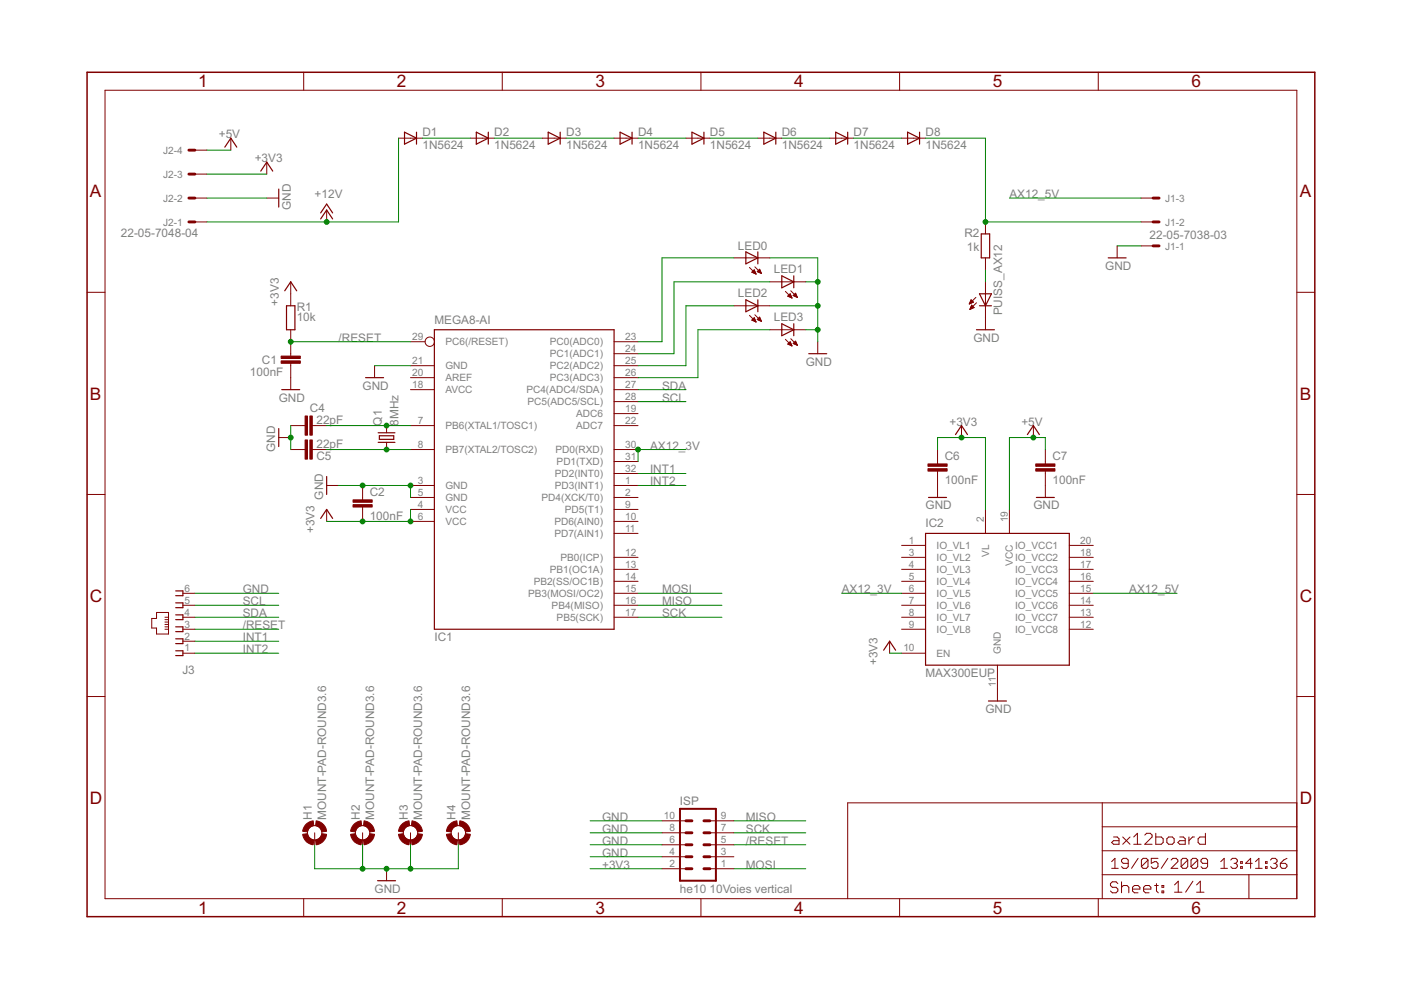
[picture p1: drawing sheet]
<svg xmlns="http://www.w3.org/2000/svg" width="297mm" height="210mm" viewBox="0 0 297 210" stroke-linecap="round" stroke-linejoin="round" font-family="sans-serif">
<defs><g id="words">
<g font-size="4.1" fill="#800000">
<text x="42" y="18.5">1</text>
<text x="84.1" y="18.5">2</text>
<text x="126.3" y="18.5">3</text>
<text x="168.4" y="18.5">4</text>
<text x="210.5" y="18.5">5</text>
<text x="252.6" y="18.5">6</text>
<text x="19.1" y="41.9">A</text>
<text x="275.6" y="41.9">A</text>
<text x="19.1" y="84.7">B</text>
<text x="275.6" y="84.7">B</text>
<text x="19.1" y="127.6">C</text>
<text x="275.6" y="127.6">C</text>
<text x="19.1" y="170.4">D</text>
<text x="275.6" y="170.4">D</text>
<text x="42" y="193.8">1</text>
<text x="84.1" y="193.8">2</text>
<text x="126.3" y="193.8">3</text>
<text x="168.4" y="193.8">4</text>
<text x="210.5" y="193.8">5</text>
<text x="252.6" y="193.8">6</text>
</g>
<g font-size="2.8" fill="#808080">
<text x="46.4" y="29.3">+5V</text>
<text x="89.6" y="28.8">D1</text>
<text x="104.8" y="28.8">D2</text>
<text x="120" y="28.8">D3</text>
<text x="135.3" y="28.8">D4</text>
<text x="150.5" y="28.8">D5</text>
<text x="165.8" y="28.8">D6</text>
<text x="181" y="28.8">D7</text>
<text x="196.2" y="28.8">D8</text>
<text x="54" y="34.4">+3V3</text>
<text x="89.6" y="31.6">1N5624</text>
<text x="104.8" y="31.6">1N5624</text>
<text x="120" y="31.6">1N5624</text>
<text x="135.3" y="31.6">1N5624</text>
<text x="150.5" y="31.6">1N5624</text>
<text x="165.8" y="31.6">1N5624</text>
<text x="181" y="31.6">1N5624</text>
<text x="196.2" y="31.6">1N5624</text>
<text x="66.7" y="42">+12V</text>
<text x="214" y="42">AX12_5V</text>
<text x="61.6" y="44.5" transform="rotate(-90 61.6 44.5)">GND</text>
<text x="25.6" y="50.2">22-05-7048-04</text>
<text x="156.4" y="52.9">LED0</text>
<text x="204.5" y="50.3">R2</text>
<text x="205" y="53.2">1k</text>
<text x="243.7" y="50.7">22-05-7038-03</text>
<text x="164.1" y="58">LED1</text>
<text x="234.3" y="57.2">GND</text>
<text x="59.1" y="64.8" transform="rotate(-90 59.1 64.8)">+3V3</text>
<text x="62.9" y="65.9">R1</text>
<text x="156.4" y="63.1">LED2</text>
<text x="62.9" y="68.1">10k</text>
<text x="92.1" y="68.6">MEGA8-AI</text>
<text x="164.1" y="68.1">LED3</text>
<text x="212.5" y="66.9" transform="rotate(-90 212.5 66.9)">PUISS_AX12</text>
<text x="55.5" y="77.2">C1</text>
<text x="71.8" y="72.5">/RESET</text>
<text x="170.8" y="77.5">GND</text>
<text x="206.4" y="72.5">GND</text>
<text x="53" y="79.7">100nF</text>
<text x="76.9" y="82.6">GND</text>
<text x="140.4" y="82.6">SDA</text>
<text x="59.1" y="85.2">GND</text>
<text x="65.7" y="87.3">C4</text>
<text x="67.1" y="89.9">22pF</text>
<text x="140.4" y="85.2">SCL</text>
<text x="58.3" y="95.8" transform="rotate(-90 58.3 95.8)">GND</text>
<text x="67.1" y="94.9">22pF</text>
<text x="80.9" y="90.2" transform="rotate(-90 80.9 90.2)">Q1</text>
<text x="84.5" y="90.2" transform="rotate(-90 84.5 90.2)">8MHz</text>
<text x="137.8" y="95.3">AX12_3V</text>
<text x="201.3" y="90.2">+3</text>
<text x="204.2" y="90.2">V3</text>
<text x="216.5" y="90.2">+5</text>
<text x="219.4" y="90.2">V</text>
<text x="67.1" y="97.5">C5</text>
<text x="137.8" y="100.4">INT1</text>
<text x="200.3" y="97.5">C6</text>
<text x="223.1" y="97.5">C7</text>
<text x="68.5" y="105.9" transform="rotate(-90 68.5 105.9)">GND</text>
<text x="78.4" y="105.1">C2</text>
<text x="137.8" y="102.9">INT2</text>
<text x="200.3" y="102.6">100nF</text>
<text x="223.1" y="102.6">100nF</text>
<text x="66.7" y="113.1" transform="rotate(-90 66.7 113.1)">+3V3</text>
<text x="78.4" y="110.2">100nF</text>
<text x="196.2" y="108">GND</text>
<text x="196.2" y="111.8">IC2</text>
<text x="219.1" y="108">GND</text>
<text x="51.5" y="125.8">GND</text>
<text x="140.4" y="125.8">MOSI</text>
<text x="178.5" y="125.8">AX12_3V</text>
<text x="239.4" y="125.8">AX12_5V</text>
<text x="51.5" y="130.9">SDA</text>
<text x="51.5" y="128.3">SCL</text>
<text x="140.4" y="130.9">SCK</text>
<text x="140.4" y="128.3">MISO</text>
<text x="51.5" y="133.4">/RESET</text>
<text x="51.5" y="135.9">INT1</text>
<text x="92.1" y="135.9">IC1</text>
<text x="38.7" y="142.8">J3</text>
<text x="51.5" y="138.5">INT2</text>
<text x="186.1" y="141" transform="rotate(-90 186.1 141)">+3V3</text>
<text x="196.2" y="143.6">MAX300EUP</text>
<text x="208.9" y="151.2">GND</text>
<text x="66.1" y="173.8" transform="rotate(-90 66.1 173.8)">H1</text>
<text x="69.2" y="173.8" transform="rotate(-90 69.2 173.8)">MOUNT-PAD-ROUND3.6</text>
<text x="76.3" y="173.8" transform="rotate(-90 76.3 173.8)">H2</text>
<text x="79.3" y="173.8" transform="rotate(-90 79.3 173.8)">MOUNT-PAD-ROUND3.6</text>
<text x="86.4" y="173.8" transform="rotate(-90 86.4 173.8)">H3</text>
<text x="89.5" y="173.8" transform="rotate(-90 89.5 173.8)">MOUNT-PAD-ROUND3.6</text>
<text x="96.6" y="173.8" transform="rotate(-90 96.6 173.8)">H4</text>
<text x="99.6" y="173.8" transform="rotate(-90 99.6 173.8)">MOUNT-PAD-ROUND3.6</text>
<text x="144.2" y="170.7">ISP</text>
<text x="127.7" y="179.1">GND</text>
<text x="127.7" y="176.6">GND</text>
<text x="127.7" y="174">GND</text>
<text x="158.1" y="179.1">/RESET</text>
<text x="158.1" y="176.6">SCK</text>
<text x="158.1" y="174">MISO</text>
<text x="127.7" y="184.2">+3V3</text>
<text x="127.7" y="181.7">GND</text>
<text x="158.1" y="184.2">MOSI</text>
<text x="79.4" y="189.3">GND</text>
<text x="144.2" y="189.3">he10</text>
<text x="150.5" y="189.3">10Voies vertical</text>
</g>
<g font-size="2.4" fill="#808080">
<text x="34.6" y="32.6">J2-4</text>
<text x="34.6" y="37.7">J2-3</text>
<text x="34.6" y="47.8">J2-1</text>
<text x="34.6" y="42.7">J2-2</text>
<text x="247" y="47.8">J1-2</text>
<text x="247" y="42.7">J1-3</text>
<text x="247" y="52.9">J1-1</text>
<text x="87.4" y="77.2">21</text>
<text x="87.4" y="72.1">29</text>
<text x="94.4" y="73.2">PC6(/RESET)</text>
<text x="116.6" y="75.8">PC1(ADC1)</text>
<text x="116.6" y="73.2">PC0(ADC0)</text>
<text x="132.5" y="77.2">25</text>
<text x="132.5" y="74.6">24</text>
<text x="132.5" y="72.1">23</text>
<text x="87.4" y="79.7">20</text>
<text x="87.4" y="82.3">18</text>
<text x="94.4" y="78.3">GND</text>
<text x="94.4" y="80.8">AREF</text>
<text x="94.4" y="83.4">AVCC</text>
<text x="111.6" y="83.4">PC4(ADC4/SDA)</text>
<text x="116.6" y="80.8">PC3(ADC3)</text>
<text x="116.6" y="78.3">PC2(ADC2)</text>
<text x="132.5" y="82.3">27</text>
<text x="132.5" y="79.7">26</text>
<text x="88.6" y="89.9">7</text>
<text x="111.8" y="85.9">PC5(ADC5/SCL)</text>
<text x="122.2" y="88.5">ADC6</text>
<text x="132.5" y="89.9">22</text>
<text x="132.5" y="87.3">19</text>
<text x="132.5" y="84.8">28</text>
<text x="88.6" y="95">8</text>
<text x="94.4" y="91">PB6(XTAL1/TOSC1)</text>
<text x="122.2" y="91">ADC7</text>
<text x="132.5" y="95">30</text>
<text x="94.4" y="96.1">PB7(XTAL2/TOSC2)</text>
<text x="117.6" y="101.2">PD2(INT0)</text>
<text x="117.8" y="96.1">PD0(RXD)</text>
<text x="118" y="98.6">PD1(TXD)</text>
<text x="132.5" y="100">32</text>
<text x="132.5" y="97.5">31</text>
<text x="88.6" y="102.6">3</text>
<text x="88.6" y="105.1">5</text>
<text x="88.6" y="107.7">4</text>
<text x="94.4" y="103.7">GND</text>
<text x="94.4" y="106.2">GND</text>
<text x="114.8" y="106.2">PD4(XCK/T0)</text>
<text x="117.6" y="103.7">PD3(INT1)</text>
<text x="132.5" y="107.7">9</text>
<text x="132.5" y="105.1">2</text>
<text x="132.5" y="102.6">1</text>
<text x="88.6" y="110.2">6</text>
<text x="94.4" y="108.8">VCC</text>
<text x="94.4" y="111.3">VCC</text>
<text x="117.5" y="113.9">PD7(AIN1)</text>
<text x="117.5" y="111.3">PD6(AIN0)</text>
<text x="119.8" y="108.8">PD5(T1)</text>
<text x="132.5" y="112.7">11</text>
<text x="132.5" y="110.2">10</text>
<text x="208.6" y="110.8" transform="rotate(-90 208.6 110.8)">2</text>
<text x="213.7" y="110.8" transform="rotate(-90 213.7 110.8)">19</text>
<text x="118.8" y="118.9">PB0(ICP)</text>
<text x="132.5" y="117.8">12</text>
<text x="192.7" y="115.3">1</text>
<text x="192.7" y="117.8">3</text>
<text x="198.6" y="116.4">IO_VL1</text>
<text x="198.6" y="118.9">IO_VL2</text>
<text x="209.7" y="118" transform="rotate(-90 209.7 118)">VL</text>
<text x="214.8" y="119.9" transform="rotate(-90 214.8 119.9)">VCC</text>
<text x="215.2" y="116.4">IO_VCC1</text>
<text x="215.2" y="118.9">IO_VCC2</text>
<text x="229" y="115.3">20</text>
<text x="229" y="117.8">18</text>
<text x="39.1" y="125.4">6</text>
<text x="113.2" y="124">PB2(SS/OC1B)</text>
<text x="116.6" y="121.5">PB1(OC1A)</text>
<text x="132.5" y="125.4">15</text>
<text x="132.5" y="122.9">14</text>
<text x="132.5" y="120.4">13</text>
<text x="192.7" y="120.4">4</text>
<text x="192.7" y="122.9">5</text>
<text x="192.7" y="125.4">6</text>
<text x="198.6" y="121.5">IO_VL3</text>
<text x="198.6" y="124">IO_VL4</text>
<text x="215.2" y="121.5">IO_VCC3</text>
<text x="215.2" y="124">IO_VCC4</text>
<text x="229" y="120.4">17</text>
<text x="229" y="122.9">16</text>
<text x="229" y="125.4">15</text>
<text x="39.1" y="130.5">4</text>
<text x="39.1" y="128">5</text>
<text x="112" y="126.5">PB3(MOSI/OC2)</text>
<text x="117" y="129.1">PB4(MISO)</text>
<text x="118" y="131.6">PB5(SCK)</text>
<text x="132.5" y="130.5">17</text>
<text x="132.5" y="128">16</text>
<text x="192.7" y="128">7</text>
<text x="192.7" y="130.5">8</text>
<text x="198.6" y="126.5">IO_VL5</text>
<text x="198.6" y="129.1">IO_VL6</text>
<text x="198.6" y="131.6">IO_VL7</text>
<text x="215.2" y="126.5">IO_VCC5</text>
<text x="215.2" y="129.1">IO_VCC6</text>
<text x="215.2" y="131.6">IO_VCC7</text>
<text x="229" y="128">14</text>
<text x="229" y="130.5">13</text>
<text x="39.1" y="135.6">2</text>
<text x="39.1" y="133">3</text>
<text x="192.7" y="133">9</text>
<text x="198.6" y="134.2">IO_VL8</text>
<text x="215.2" y="134.2">IO_VCC8</text>
<text x="229" y="133">12</text>
<text x="39.1" y="138.1">1</text>
<text x="191.5" y="138.1">10</text>
<text x="198.6" y="139.2">EN</text>
<text x="212.2" y="138.7" transform="rotate(-90 212.2 138.7)">GND</text>
<text x="211.1" y="145.6" transform="rotate(-90 211.1 145.6)">11</text>
<text x="140.7" y="173.7">10</text>
<text x="152.9" y="173.7">9</text>
<text x="141.9" y="178.8">6</text>
<text x="141.9" y="176.2">8</text>
<text x="152.9" y="178.8">5</text>
<text x="152.9" y="176.2">7</text>
<text x="141.9" y="183.8">2</text>
<text x="141.9" y="181.3">4</text>
<text x="152.9" y="183.8">1</text>
<text x="152.9" y="181.3">3</text>
</g>
</g></defs>
<g fill="#800000" stroke="#800000" stroke-width=".21">
<path d="M275 185.5v5z"/>
<path d="M275 180.4v5.1z"/>
<path d="M275 175.3v5.1z"/>
<path d="M275 170.2v5.1z"/>
<path d="M179.7 170.2v20.3z"/>
<path d="M179.7 170.2h54z"/>
<path d="M233.7 170.2h41.3z"/>
<path d="M264.8 185.5v5z"/>
<path d="M264.8 185.5h10.2z"/>
<path d="M233.7 185.5h31.1z"/>
<path d="M233.7 185.5v5z"/>
<path d="M233.7 180.4v5.1z"/>
<path d="M233.7 180.4h41.3z"/>
<path d="M233.7 175.3v5.1z"/>
<path d="M233.7 175.3h41.3z"/>
<path d="M233.7 170.2v5.1z"/>
<path d="M236.1 177.5h.8z"/>
<path d="M236.9 177.5l.4 .3z"/>
<path d="M237.3 177.8v1.2z"/>
<path d="M236.1 179h1.2z"/>
<path d="M235.7 178.6l.4 .4z"/>
<path d="M235.7 178.6l.4-.4z"/>
<path d="M236.1 178.2h1.2z"/>
<path d="M238 177.5l1.6 1.5z"/>
<path d="M238 179l1.6-1.5z"/>
<path d="M240.4 177.5l.8-.8z"/>
<path d="M241.2 176.7v2.3z"/>
<path d="M240.4 179h1.5z"/>
<path d="M242.7 179h1.6z"/>
<path d="M242.7 179l1.6-1.5z"/>
<path d="M244.3 177.1v.4z"/>
<path d="M243.9 176.7l.4 .4z"/>
<path d="M243.1 176.7h.8z"/>
<path d="M243.1 176.7l-.4 .4z"/>
<path d="M245 176.7v2.3z"/>
<path d="M245 179h1.2z"/>
<path d="M246.2 179l.4-.4z"/>
<path d="M246.6 177.8v.8z"/>
<path d="M246.2 177.5l.4 .3z"/>
<path d="M245 177.5h1.2z"/>
<path d="M247.8 179h.8z"/>
<path d="M248.6 179l.3-.4z"/>
<path d="M248.9 177.8v.8z"/>
<path d="M248.6 177.5l.3 .3z"/>
<path d="M247.8 177.5h.8z"/>
<path d="M247.8 177.5l-.4 .3z"/>
<path d="M247.4 177.8v.8z"/>
<path d="M247.4 178.6l.4 .4z"/>
<path d="M250.1 177.5h.8z"/>
<path d="M250.9 177.5l.4 .3z"/>
<path d="M251.3 177.8v1.2z"/>
<path d="M250.1 179h1.2z"/>
<path d="M249.7 178.6l.4 .4z"/>
<path d="M249.7 178.6l.4-.4z"/>
<path d="M250.1 178.2h1.2z"/>
<path d="M252.1 177.5v1.5z"/>
<path d="M252.8 177.5l-.7 .7z"/>
<path d="M252.8 177.5h.4z"/>
<path d="M255.6 176.7v2.3z"/>
<path d="M254.4 179h1.2z"/>
<path d="M254 178.6l.4 .4z"/>
<path d="M254 177.8v.8z"/>
<path d="M254 177.8l.4-.3z"/>
<path d="M254.4 177.5h1.2z"/>
<path d="M235.7 182.7l.7-.7z"/>
<path d="M236.4 182v2.1z"/>
<path d="M235.7 184.1h1.4z"/>
<path d="M237.8 183.7l.3 .4z"/>
<path d="M238.1 184.1h.7z"/>
<path d="M238.8 184.1l.4-.4z"/>
<path d="M239.2 182.4v1.3z"/>
<path d="M238.8 182l.4 .4z"/>
<path d="M238.1 182h.7z"/>
<path d="M238.1 182l-.3 .4z"/>
<path d="M237.8 182.4v.3z"/>
<path d="M237.8 182.7l.3 .3z"/>
<path d="M238.1 183h1.1z"/>
<path d="M241.3 182l-1.4 2.1z"/>
<path d="M242 182.4v1.3z"/>
<path d="M242 182.4l.4-.4z"/>
<path d="M242.4 182h.7z"/>
<path d="M243.1 182l.3 .4z"/>
<path d="M243.4 182.4v1.3z"/>
<path d="M243.4 183.7l-.3 .4z"/>
<path d="M242.4 184.1h.7z"/>
<path d="M242 183.7l.4 .4z"/>
<path d="M242 183.7l1.4-1.3z"/>
<path d="M244.1 182h1.4z"/>
<path d="M244.1 182v1z"/>
<path d="M244.1 183l.7-.3z"/>
<path d="M244.8 182.7h.4z"/>
<path d="M245.2 182.7l.3 .3z"/>
<path d="M245.5 183v.7z"/>
<path d="M245.5 183.7l-.3 .4z"/>
<path d="M244.5 184.1h.7z"/>
<path d="M244.1 183.7l.4 .4z"/>
<path d="M247.6 182l-1.4 2.1z"/>
<path d="M248.3 184.1h1.4z"/>
<path d="M248.3 184.1l1.4-1.4z"/>
<path d="M249.7 182.4v.3z"/>
<path d="M249.4 182l.3 .4z"/>
<path d="M248.7 182h.7z"/>
<path d="M248.7 182l-.4 .4z"/>
<path d="M250.4 182.4v1.3z"/>
<path d="M250.8 182l-.4 .4z"/>
<path d="M250.8 182h.7z"/>
<path d="M251.5 182l.3 .4z"/>
<path d="M251.8 182.4v1.3z"/>
<path d="M251.8 183.7l-.3 .4z"/>
<path d="M250.8 184.1h.7z"/>
<path d="M250.4 183.7l.4 .4z"/>
<path d="M250.4 183.7l1.4-1.3z"/>
<path d="M252.5 182.4v1.3z"/>
<path d="M252.5 182.4l.4-.4z"/>
<path d="M252.9 182h.7z"/>
<path d="M253.6 182l.3 .4z"/>
<path d="M253.9 182.4v1.3z"/>
<path d="M253.9 183.7l-.3 .4z"/>
<path d="M252.9 184.1h.7z"/>
<path d="M252.5 183.7l.4 .4z"/>
<path d="M252.5 183.7l1.4-1.3z"/>
<path d="M254.6 183.7l.4 .4z"/>
<path d="M255 184.1h.7z"/>
<path d="M255.7 184.1l.3-.4z"/>
<path d="M256 182.4v1.3z"/>
<path d="M255.7 182l.3 .4z"/>
<path d="M255 182h.7z"/>
<path d="M255 182l-.4 .4z"/>
<path d="M254.6 182.4v.3z"/>
<path d="M254.6 182.7l.4 .3z"/>
<path d="M255 183h1z"/>
<path d="M258.8 182.7l.7-.7z"/>
<path d="M259.5 182v2.1z"/>
<path d="M258.8 184.1h1.4z"/>
<path d="M261.3 182l-.4 .4z"/>
<path d="M261.3 182h.7z"/>
<path d="M262 182l.3 .4z"/>
<path d="M262.3 182.4v.3z"/>
<path d="M262.3 182.7l-.3 .3z"/>
<path d="M261.6 183h.4z"/>
<path d="M262 183l.3 .4z"/>
<path d="M262.3 183.4v.3z"/>
<path d="M262.3 183.7l-.3 .4z"/>
<path d="M261.3 184.1h.7z"/>
<path d="M260.9 183.7l.4 .4z"/>
<path d="M263 182.7h.4z"/>
<path d="M263.4 182.7v.3z"/>
<path d="M263 183h.4z"/>
<path d="M263 182.7v.3z"/>
<path d="M263 183.7h.4z"/>
<path d="M263.4 183.7v.4z"/>
<path d="M263 184.1h.4z"/>
<path d="M263 183.7v.4z"/>
<path d="M265.2 182v2.1z"/>
<path d="M265.2 182l-1.1 1z"/>
<path d="M264.1 183h1.4z"/>
<path d="M266.2 182.7l.7-.7z"/>
<path d="M266.9 182v2.1z"/>
<path d="M266.2 184.1h1.4z"/>
<path d="M268.3 182.7h.3z"/>
<path d="M268.6 182.7v.3z"/>
<path d="M268.3 183h.3z"/>
<path d="M268.3 182.7v.3z"/>
<path d="M268.3 183.7h.3z"/>
<path d="M268.6 183.7v.4z"/>
<path d="M268.3 184.1h.3z"/>
<path d="M268.3 183.7v.4z"/>
<path d="M269.7 182l-.3 .4z"/>
<path d="M269.7 182h.7z"/>
<path d="M270.4 182l.4 .4z"/>
<path d="M270.8 182.4v.3z"/>
<path d="M270.4 183l.4-.3z"/>
<path d="M270.1 183h.3z"/>
<path d="M270.4 183l.4 .4z"/>
<path d="M270.8 183.4v.3z"/>
<path d="M270.8 183.7l-.4 .4z"/>
<path d="M269.7 184.1h.7z"/>
<path d="M269.4 183.7l.3 .4z"/>
<path d="M272.2 182.4l.7-.4z"/>
<path d="M272.2 182.4l-.7 .6z"/>
<path d="M271.5 183v.7z"/>
<path d="M271.5 183.7l.3 .4z"/>
<path d="M271.8 184.1h.7z"/>
<path d="M272.9 183.7l-.4 .4z"/>
<path d="M272.9 183.4v.3z"/>
<path d="M272.5 183l.4 .4z"/>
<path d="M271.5 183h1z"/>
<path d="M249 187.6l.8-.8z"/>
<path d="M249.8 186.8v2.4z"/>
<path d="M249 189.2h1.6z"/>
<path d="M252.9 186.8l-1.5 2.4z"/>
<path d="M253.7 187.6l.8-.8z"/>
<path d="M254.5 186.8v2.4z"/>
<path d="M253.7 189.2h1.6z"/>
<path d="M236.6 187l.4 .3z"/>
<path d="M235.8 187h.8z"/>
<path d="M235.4 187.3l.4-.3z"/>
<path d="M235.4 187.3v.4z"/>
<path d="M235.4 187.7l.4 .4z"/>
<path d="M235.8 188.1h.8z"/>
<path d="M236.6 188.1l.4 .4z"/>
<path d="M237 188.5v.4z"/>
<path d="M236.6 189.3l.4-.4z"/>
<path d="M235.8 189.3h.8z"/>
<path d="M235.4 188.9l.4 .4z"/>
<path d="M237.8 187v2.3z"/>
<path d="M238.2 187.7l-.4 .4z"/>
<path d="M238.2 187.7h.8z"/>
<path d="M239 187.7l.3 .4z"/>
<path d="M239.3 188.1v1.2z"/>
<path d="M240.5 189.3h.8z"/>
<path d="M240.1 188.9l.4 .4z"/>
<path d="M240.1 188.1v.8z"/>
<path d="M240.1 188.1l.4-.4z"/>
<path d="M240.5 187.7h.8z"/>
<path d="M241.3 187.7l.4 .4z"/>
<path d="M241.7 188.1v.4z"/>
<path d="M240.1 188.5h1.6z"/>
<path d="M242.8 189.3h.8z"/>
<path d="M242.5 188.9l.3 .4z"/>
<path d="M242.5 188.1v.8z"/>
<path d="M242.8 187.7l-.3 .4z"/>
<path d="M242.8 187.7h.8z"/>
<path d="M243.6 187.7l.4 .4z"/>
<path d="M244 188.1v.4z"/>
<path d="M242.5 188.5h1.5z"/>
<path d="M245.2 187.3v1.6z"/>
<path d="M245.2 188.9l.4 .4z"/>
<path d="M244.8 187.7h.8z"/>
<path d="M246.4 187.7h.3z"/>
<path d="M246.7 187.7v.4z"/>
<path d="M246.4 188.1h.3z"/>
<path d="M246.4 187.7v.4z"/>
<path d="M246.4 188.9h.3z"/>
<path d="M246.7 188.9v.4z"/>
<path d="M246.4 189.3h.3z"/>
<path d="M246.4 188.9v.4z"/>
<path d="M22.3 19.1v171.4z"/>
<path d="M18.5 62h3.8z"/>
<path d="M18.5 104.8h3.8z"/>
<path d="M18.5 147.7h3.8z"/>
<path d="M22.3 190.5h252.7z"/>
<path d="M64.4 190.5v3.9z"/>
<path d="M106.5 190.5v3.9z"/>
<path d="M148.6 190.5v3.9z"/>
<path d="M190.7 190.5v3.9z"/>
<path d="M232.9 190.5v3.9z"/>
<path d="M275 19.1v171.4z"/>
<path d="M275 62h3.8z"/>
<path d="M275 104.8h3.8z"/>
<path d="M275 147.7h3.8z"/>
<path d="M22.3 19.1h252.7z"/>
<path d="M64.4 15.3v3.8z"/>
<path d="M106.5 15.3v3.8z"/>
<path d="M148.6 15.3v3.8z"/>
<path d="M190.7 15.3v3.8z"/>
<path d="M232.9 15.3v3.8z"/>
<path d="M130.2 130.9h5.1z"/>
<path d="M87 95.3h5.1z"/>
<path d="M87 90.2h5.1z"/>
<path d="M87 102.9h5.1z"/>
<path d="M87 105.5h5.1z"/>
<path d="M87 108h5.1z"/>
<path d="M87 110.6h5.1z"/>
<path d="M87 77.5h5.1z"/>
<path d="M87 80.1h5.1z"/>
<path d="M87 82.6h5.1z"/>
<path d="M130.2 128.3h5.1z"/>
<path d="M130.2 125.8h5.1z"/>
<path d="M130.2 123.3h5.1z"/>
<path d="M130.2 120.7h5.1z"/>
<path d="M130.2 118.2h5.1z"/>
<path d="M130.2 113.1h5.1z"/>
<path d="M130.2 110.6h5.1z"/>
<path d="M130.2 108h5.1z"/>
<path d="M130.2 105.5h5.1z"/>
<path d="M130.2 102.9h5.1z"/>
<path d="M130.2 100.4h5.1z"/>
<path d="M130.2 97.9h5.1z"/>
<path d="M130.2 95.3h5.1z"/>
<path d="M130.2 90.2h5.1z"/>
<path d="M130.2 87.7h5.1z"/>
<path d="M130.2 85.2h5.1z"/>
<path d="M130.2 82.6h5.1z"/>
<path d="M130.2 80.1h5.1z"/>
<path d="M130.2 77.5h5.1z"/>
<path d="M130.2 75h5.1z"/>
<path d="M130.2 72.5h5.1z"/>
<path d="M87 72.5h3.1z"/>
<path d="M241.9 52.1h2.6z"/>
<path d="M241.9 47.1h2.6z"/>
<path d="M241.9 42h2.6z"/>
<path d="M41.3 47.1h2.6z"/>
<path d="M41.3 42h2.6z"/>
<path d="M41.3 36.9h2.6z"/>
<path d="M41.3 31.8h2.6z"/>
<path d="M61.6 72.5v2.5z"/>
<path d="M61.6 77.5v2.6z"/>
<path d="M61.6 75v.5z"/>
<path d="M61.6 77v.5z"/>
<path d="M76.9 102.9v2.6z"/>
<path d="M76.9 108v2.6z"/>
<path d="M76.9 105.5v.5z"/>
<path d="M76.9 107.5v.5z"/>
<path d="M61.6 90.2h2.6z"/>
<path d="M66.7 90.2h2.6z"/>
<path d="M64.2 90.2h.5z"/>
<path d="M66.2 90.2h.5z"/>
<path d="M61.6 95.3h2.6z"/>
<path d="M66.7 95.3h2.6z"/>
<path d="M64.2 95.3h.5z"/>
<path d="M66.2 95.3h.5z"/>
<path d="M82 90.2v1.6z"/>
<path d="M82 93.8v1.5z"/>
<path d="M69.3 108v2.6z"/>
<path d="M69.3 102.9h2.5z"/>
<path d="M59.1 92.8h2.5z"/>
<path d="M61.6 80.1v2.5z"/>
<path d="M79.4 77.5v2.6z"/>
<path d="M61.6 62.3v2.5z"/>
<path d="M61.6 69.9v2.6z"/>
<path d="M61.6 59.8v2.5z"/>
<path d="M56.6 34.4v2.5z"/>
<path d="M48.9 29.3v2.5z"/>
<path d="M69.3 44.5v2.6z"/>
<path d="M56.6 42h2.5z"/>
<path d="M236.9 52.1v2.6z"/>
<path d="M150.5 184.2h5.1z"/>
<path d="M140.4 184.2h5z"/>
<path d="M150.5 181.7h5.1z"/>
<path d="M140.4 181.7h5z"/>
<path d="M150.5 179.1h5.1z"/>
<path d="M140.4 179.1h5z"/>
<path d="M150.5 176.6h5.1z"/>
<path d="M140.4 176.6h5z"/>
<path d="M150.5 174h5.1z"/>
<path d="M140.4 174h5z"/>
<path d="M168.3 59.8h2.5z"/>
<path d="M163.2 59.8h2.6z"/>
<path d="M165.8 59.8h2.5z"/>
<path d="M166.5 61.8l1.4 1.4z"/>
<path d="M167.7 61.7l1.4 1.4z"/>
<path d="M167 62.8l.9 .4z"/>
<path d="M167.5 62.3l-.5 .5z"/>
<path d="M167.5 62.3l.4 .9z"/>
<path d="M167.6 63.1h.3z"/>
<path d="M167.3 62.9h.5z"/>
<path d="M167 62.8h.7z"/>
<path d="M167.2 62.7h.5z"/>
<path d="M167.3 62.6h.3z"/>
<path d="M167.4 62.4h.2z"/>
<path d="M168.2 62.7l.9 .4z"/>
<path d="M168.2 62.7l.5-.5z"/>
<path d="M168.7 62.2l.4 .9z"/>
<path d="M168.7 62.9h.3z"/>
<path d="M168.5 62.8h.5z"/>
<path d="M168.2 62.7h.7z"/>
<path d="M168.3 62.6h.5z"/>
<path d="M168.4 62.4h.4z"/>
<path d="M168.5 62.3h.2z"/>
<path d="M160.7 64.8h2.5z"/>
<path d="M155.6 64.8h2.5z"/>
<path d="M158.1 64.8h2.6z"/>
<path d="M158.9 66.9l1.4 1.4z"/>
<path d="M160 66.7l1.4 1.4z"/>
<path d="M159.4 67.9l.9 .4z"/>
<path d="M159.4 67.9l.5-.5z"/>
<path d="M159.9 67.4l.4 .9z"/>
<path d="M159.9 68.1h.3z"/>
<path d="M159.6 68h.6z"/>
<path d="M159.4 67.9h.7z"/>
<path d="M159.6 67.8h.5z"/>
<path d="M159.7 67.6h.3z"/>
<path d="M159.8 67.5h.2z"/>
<path d="M160.5 67.8l.9 .3z"/>
<path d="M160.5 67.8l.6-.6z"/>
<path d="M161.1 67.2l.3 .9z"/>
<path d="M161.1 68h.3z"/>
<path d="M160.8 67.9h.5z"/>
<path d="M160.6 67.8h.7z"/>
<path d="M160.7 67.6h.5z"/>
<path d="M160.8 67.5h.4z"/>
<path d="M160.9 67.4h.2z"/>
<path d="M208.9 64.8v2.6z"/>
<path d="M208.9 59.8v2.5z"/>
<path d="M208.9 62.3v2.5z"/>
<path d="M206.9 63.1l-1.4 1.4z"/>
<path d="M207 64.2l-1.4 1.4z"/>
<path d="M205.9 63.6l-.4 .9z"/>
<path d="M205.9 63.6l.5 .5z"/>
<path d="M205.5 64.5l.9-.4z"/>
<path d="M205.5 64.4h.2z"/>
<path d="M205.6 64.3h.4z"/>
<path d="M205.6 64.1h.7z"/>
<path d="M205.7 64h.6z"/>
<path d="M205.7 63.9h.5z"/>
<path d="M205.8 63.8h.3z"/>
<path d="M206 64.7l-.4 .9z"/>
<path d="M206 64.7l.5 .5z"/>
<path d="M205.6 65.6l.9-.4z"/>
<path d="M205.7 65.5h.3z"/>
<path d="M205.7 65.3h.5z"/>
<path d="M205.8 65.2h.7z"/>
<path d="M205.8 65.1h.6z"/>
<path d="M205.9 65h.4z"/>
<path d="M206 64.9h.1z"/>
<path d="M84.5 29.3h2.5z"/>
<path d="M87 29.3h2.6z"/>
<path d="M99.7 29.3h2.6z"/>
<path d="M102.3 29.3h2.5z"/>
<path d="M115 29.3h2.5z"/>
<path d="M117.5 29.3h2.5z"/>
<path d="M130.2 29.3h2.5z"/>
<path d="M132.7 29.3h2.6z"/>
<path d="M145.4 29.3h2.6z"/>
<path d="M148 29.3h2.5z"/>
<path d="M160.7 29.3h2.5z"/>
<path d="M163.2 29.3h2.6z"/>
<path d="M175.9 29.3h2.6z"/>
<path d="M178.5 29.3h2.5z"/>
<path d="M191.2 29.3h2.5z"/>
<path d="M193.7 29.3h2.5z"/>
<path d="M208.9 47.1v2.5z"/>
<path d="M208.9 54.7v2.5z"/>
<path d="M208.9 67.4v2.5z"/>
<path d="M168.3 69.9h2.5z"/>
<path d="M163.2 69.9h2.6z"/>
<path d="M165.8 69.9h2.5z"/>
<path d="M166.5 71.9l1.4 1.4z"/>
<path d="M167.7 71.8l1.4 1.4z"/>
<path d="M167 73l.9 .3z"/>
<path d="M167 73l.5-.5z"/>
<path d="M167.5 72.5l.4 .8z"/>
<path d="M167.5 73.2h.3z"/>
<path d="M167.2 73h.6z"/>
<path d="M167 72.9h.7z"/>
<path d="M167.2 72.8h.5z"/>
<path d="M167.3 72.7h.3z"/>
<path d="M167.4 72.6h.2z"/>
<path d="M168.2 72.8l.9 .4z"/>
<path d="M168.2 72.8l.5-.5z"/>
<path d="M168.7 72.3l.4 .9z"/>
<path d="M168.7 73h.3z"/>
<path d="M168.4 72.9h.5z"/>
<path d="M168.2 72.8h.7z"/>
<path d="M168.3 72.7h.5z"/>
<path d="M168.4 72.6h.4z"/>
<path d="M168.6 72.5h.1z"/>
<path d="M160.7 54.7h2.5z"/>
<path d="M155.6 54.7h2.5z"/>
<path d="M158.1 54.7h2.6z"/>
<path d="M158.9 56.7l1.4 1.4z"/>
<path d="M160 56.6l1.4 1.4z"/>
<path d="M159.4 57.7l.9 .4z"/>
<path d="M159.9 57.2l-.5 .5z"/>
<path d="M159.9 57.2l.4 .9z"/>
<path d="M160 58h.2z"/>
<path d="M159.7 57.9h.5z"/>
<path d="M159.4 57.7h.7z"/>
<path d="M159.5 57.6h.6z"/>
<path d="M159.6 57.5h.4z"/>
<path d="M159.8 57.4h.2z"/>
<path d="M160.5 57.6l.9 .4z"/>
<path d="M160.5 57.6l.6-.5z"/>
<path d="M161.1 57.1l.3 .9z"/>
<path d="M161.2 57.9h.2z"/>
<path d="M160.9 57.7h.4z"/>
<path d="M160.6 57.6h.7z"/>
<path d="M160.7 57.5h.5z"/>
<path d="M160.8 57.4h.4z"/>
<path d="M160.9 57.3h.2z"/>
<path d="M173.4 72.5v2.5z"/>
<path d="M38.8 138.5h2.5z"/>
<path d="M38.8 136h2.5z"/>
<path d="M38.8 133.4h2.5z"/>
<path d="M38.8 130.9h2.5z"/>
<path d="M38.8 128.3h2.5z"/>
<path d="M38.8 125.8h2.5z"/>
<path d="M33.2 129.9h2.5z"/>
<path d="M33.2 129.9v1.2z"/>
<path d="M32.2 131.1h1z"/>
<path d="M32.2 131.1v2.1z"/>
<path d="M32.2 133.2h1z"/>
<path d="M33.2 133.2v1.2z"/>
<path d="M33.2 134.4h2.5z"/>
<path d="M35.7 133.4v1z"/>
<path d="M35.7 132.9v.5z"/>
<path d="M35.7 132.4v.5z"/>
<path d="M35.7 131.9v.5z"/>
<path d="M35.7 131.4v.5z"/>
<path d="M35.7 130.9v.5z"/>
<path d="M35.7 129.9v1z"/>
<path d="M35 133.4h.7z"/>
<path d="M35 132.9h.7z"/>
<path d="M35 132.4h.7z"/>
<path d="M35 131.9h.7z"/>
<path d="M35 131.4h.7z"/>
<path d="M35 130.9h.7z"/>
<path d="M191.2 115.6h5z"/>
<path d="M191.2 118.2h5z"/>
<path d="M226.7 115.6h5.1z"/>
<path d="M191.2 138.5h5z"/>
<path d="M211.5 141v5.1z"/>
<path d="M214 108v5.1z"/>
<path d="M208.9 108v5.1z"/>
<path d="M191.2 120.7h5z"/>
<path d="M191.2 123.3h5z"/>
<path d="M191.2 125.8h5z"/>
<path d="M191.2 128.3h5z"/>
<path d="M191.2 130.9h5z"/>
<path d="M191.2 133.4h5z"/>
<path d="M226.7 118.2h5.1z"/>
<path d="M226.7 120.7h5.1z"/>
<path d="M226.7 123.3h5.1z"/>
<path d="M226.7 125.8h5.1z"/>
<path d="M226.7 128.3h5.1z"/>
<path d="M226.7 130.9h5.1z"/>
<path d="M226.7 133.4h5.1z"/>
<path d="M198.8 95.3v2.6z"/>
<path d="M198.8 100.4v2.5z"/>
<path d="M198.8 97.9v.5z"/>
<path d="M198.8 99.9v.5z"/>
<path d="M221.6 95.3v2.6z"/>
<path d="M221.6 100.4v2.5z"/>
<path d="M221.6 97.9v.5z"/>
<path d="M221.6 99.9v.5z"/>
<path d="M203.9 90.2v2.6z"/>
<path d="M219.1 90.2v2.6z"/>
<path d="M198.8 102.9v2.6z"/>
<path d="M221.6 102.9v2.6z"/>
<path d="M211.5 146.1v2.5z"/>
<path d="M188.6 136v2.5z"/>
<path d="M66.7 176.6v2.5z"/>
<path d="M76.9 176.6v2.5z"/>
<path d="M87 176.6v2.5z"/>
<path d="M97.2 176.6v2.5z"/>
<path d="M82 184.2v2.5z"/>
<path d="M64.7 174.9l.7-.5 1-.4 .1 1-.9 .5-.4 .9-1-.1z" fill-rule="evenodd"/>
<path d="M64.2 176.9l1-.1 .4 .9 .9 .4-.1 1a2.48 2.48 0 0 1-2.2-2.2z" fill-rule="evenodd"/>
<path d="M68.2 176.8l1 .1a2.53 2.53 0 0 1-2.2 2.2l-.1-1a1.51 1.51 0 0 0 1.3-1.3z" fill-rule="evenodd"/>
<path d="M67 174a2.54 2.54 0 0 1 2.2 2.3l-1 .1-.4-.9-.9-.5z" fill-rule="evenodd"/>
<path d="M74.9 174.9l.7-.5 1-.4 .1 1-.9 .5-.5 .9-1-.1z" fill-rule="evenodd"/>
<path d="M74.3 176.9l1-.1 .5 .9 .9 .4-.1 1a2.48 2.48 0 0 1-2.3-2.2z" fill-rule="evenodd"/>
<path d="M78.4 176.8l1 .1a2.53 2.53 0 0 1-2.2 2.2l-.1-1a1.51 1.51 0 0 0 1.3-1.3z" fill-rule="evenodd"/>
<path d="M77.2 174a2.54 2.54 0 0 1 2.2 2.3l-1 .1-.4-.9-.9-.5z" fill-rule="evenodd"/>
<path d="M85.1 174.9l.6-.5 1-.4 .1 1-.9 .5-.4 .9-1-.1z" fill-rule="evenodd"/>
<path d="M84.5 176.9l1-.1 .4 .9 .9 .4-.1 1a2.48 2.48 0 0 1-2.2-2.2z" fill-rule="evenodd"/>
<path d="M88.6 176.8l1 .1a2.53 2.53 0 0 1-2.2 2.2l-.2-1 .9-.4z" fill-rule="evenodd"/>
<path d="M87.4 174a2.54 2.54 0 0 1 2.2 2.3l-1 .1-.5-.9-.9-.5z" fill-rule="evenodd"/>
<path d="M95.2 174.9l.7-.5 1-.4 .1 1-.9 .5-.4 .9-1-.1z" fill-rule="evenodd"/>
<path d="M94.7 176.9l1-.1 .4 .9 .9 .4-.1 1a2.48 2.48 0 0 1-2.2-2.2z" fill-rule="evenodd"/>
<path d="M97.4 178.1l.9-.4 .4-.9 1 .1a2.52 2.52 0 0 1-2.2 2.2z" fill-rule="evenodd"/>
<path d="M97.5 174a2.53 2.53 0 0 1 2.2 2.3l-1 .1-.4-.9-.9-.5z" fill-rule="evenodd"/>
</g>
<g fill="#800000" stroke="#800000" stroke-width=".32">
<path d="M18.5 15.3v179.1z"/>
<path d="M18.5 194.4h260.3z"/>
<path d="M278.8 15.3v179.1z"/>
<path d="M18.5 15.3h260.3z"/>
</g>
<g fill="#800000" stroke="#800000" stroke-width=".25">
<path d="M92.1 69.9h38.1z"/>
<path d="M130.2 69.9v63.5z"/>
<path d="M92.1 133.4h38.1z"/>
<path d="M92.1 69.9v63.5z"/>
<path d="M80.4 93.2h3.1z"/>
<path d="M83.5 92.4v.8z"/>
<path d="M80.4 92.4h3.1z"/>
<path d="M80.4 92.4v.8z"/>
<path d="M80.2 91.8h3.5z"/>
<path d="M80.2 93.8h3.5z"/>
<path d="M69.3 108l1.2 1.9z"/>
<path d="M69.3 108l-1.3 1.9z"/>
<path d="M69.3 101v3.8z"/>
<path d="M59.1 90.9v3.8z"/>
<path d="M59.7 82.6h3.8z"/>
<path d="M77.5 80.1h3.8z"/>
<path d="M62.5 64.8v5.1z"/>
<path d="M60.7 64.8v5.1z"/>
<path d="M60.7 64.8h1.8z"/>
<path d="M60.7 69.9h1.8z"/>
<path d="M61.6 59.8l1.3 1.9z"/>
<path d="M61.6 59.8l-1.2 1.9z"/>
<path d="M56.6 34.4l1.2 1.9z"/>
<path d="M56.6 34.4l-1.3 1.9z"/>
<path d="M48.9 29.3l1.3 1.9z"/>
<path d="M48.9 29.3l-1.2 1.9z"/>
<path d="M69.3 44.5l1.2 1.9z"/>
<path d="M69.3 44.5l-1.3 1.9z"/>
<path d="M69.3 43.3l1.2 1.8z"/>
<path d="M69.3 43.3l-1.3 1.8z"/>
<path d="M59.1 40.1v3.8z"/>
<path d="M235 54.7h3.8z"/>
<path d="M165.8 58.5l2.5 1.3z"/>
<path d="M165.8 61l2.5-1.2z"/>
<path d="M168.3 58.5v1.3z"/>
<path d="M168.3 59.8v1.2z"/>
<path d="M165.8 58.5v1.3z"/>
<path d="M165.8 59.8v1.2z"/>
<path d="M158.1 63.6l2.6 1.2z"/>
<path d="M158.1 66.1l2.6-1.3z"/>
<path d="M160.7 63.6v1.2z"/>
<path d="M160.7 64.8v1.3z"/>
<path d="M158.1 63.6v1.2z"/>
<path d="M158.1 64.8v1.3z"/>
<path d="M210.2 62.3l-1.3 2.5z"/>
<path d="M207.7 62.3l1.2 2.5z"/>
<path d="M208.9 64.8h1.3z"/>
<path d="M207.7 64.8h1.2z"/>
<path d="M208.9 62.3h1.3z"/>
<path d="M207.7 62.3h1.2z"/>
<path d="M85.8 30.6l2.5-1.3z"/>
<path d="M85.8 28l2.5 1.3z"/>
<path d="M88.3 28v1.3z"/>
<path d="M85.8 28v2.6z"/>
<path d="M88.3 29.3v1.3z"/>
<path d="M101 30.6l2.5-1.3z"/>
<path d="M101 28l2.5 1.3z"/>
<path d="M103.5 28v1.3z"/>
<path d="M101 28v2.6z"/>
<path d="M103.5 29.3v1.3z"/>
<path d="M116.2 30.6l2.6-1.3z"/>
<path d="M116.2 28l2.6 1.3z"/>
<path d="M118.8 28v1.3z"/>
<path d="M116.2 28v2.6z"/>
<path d="M118.8 29.3v1.3z"/>
<path d="M131.5 30.6l2.5-1.3z"/>
<path d="M131.5 28l2.5 1.3z"/>
<path d="M134 28v1.3z"/>
<path d="M131.5 28v2.6z"/>
<path d="M134 29.3v1.3z"/>
<path d="M146.7 30.6l2.5-1.3z"/>
<path d="M146.7 28l2.5 1.3z"/>
<path d="M149.2 28v1.3z"/>
<path d="M146.7 28v2.6z"/>
<path d="M149.2 29.3v1.3z"/>
<path d="M161.9 30.6l2.6-1.3z"/>
<path d="M161.9 28l2.6 1.3z"/>
<path d="M164.5 28v1.3z"/>
<path d="M161.9 28v2.6z"/>
<path d="M164.5 29.3v1.3z"/>
<path d="M177.2 30.6l2.5-1.3z"/>
<path d="M177.2 28l2.5 1.3z"/>
<path d="M179.7 28v1.3z"/>
<path d="M177.2 28v2.6z"/>
<path d="M179.7 29.3v1.3z"/>
<path d="M192.4 30.6l2.6-1.3z"/>
<path d="M192.4 28l2.6 1.3z"/>
<path d="M195 28v1.3z"/>
<path d="M192.4 28v2.6z"/>
<path d="M195 29.3v1.3z"/>
<path d="M209.8 49.6v5.1z"/>
<path d="M208 49.6v5.1z"/>
<path d="M208 49.6h1.8z"/>
<path d="M208 54.7h1.8z"/>
<path d="M207 69.9h3.8z"/>
<path d="M165.8 68.6l2.5 1.3z"/>
<path d="M165.8 71.2l2.5-1.3z"/>
<path d="M168.3 68.6v1.3z"/>
<path d="M168.3 69.9v1.3z"/>
<path d="M165.8 68.6v1.3z"/>
<path d="M165.8 69.9v1.3z"/>
<path d="M158.1 53.4l2.6 1.3z"/>
<path d="M158.1 55.9l2.6-1.2z"/>
<path d="M160.7 53.4v1.3z"/>
<path d="M160.7 54.7v1.2z"/>
<path d="M158.1 53.4v1.3z"/>
<path d="M158.1 54.7v1.2z"/>
<path d="M171.5 75h3.8z"/>
<path d="M37.3 139h1.5z"/>
<path d="M38.8 138v1z"/>
<path d="M37.3 138h1.5z"/>
<path d="M37.3 136.5h1.5z"/>
<path d="M38.8 135.4v1.1z"/>
<path d="M37.3 135.4h1.5z"/>
<path d="M37.3 133.9h1.5z"/>
<path d="M38.8 132.9v1z"/>
<path d="M37.3 132.9h1.5z"/>
<path d="M37.3 131.4h1.5z"/>
<path d="M38.8 130.4v1z"/>
<path d="M37.3 130.4h1.5z"/>
<path d="M37.3 128.8h1.5z"/>
<path d="M38.8 127.8v1z"/>
<path d="M37.3 127.8h1.5z"/>
<path d="M37.3 126.3h1.5z"/>
<path d="M38.8 125.3v1z"/>
<path d="M37.3 125.3h1.5z"/>
<path d="M196.2 113.1h30.5z"/>
<path d="M226.7 113.1v27.9z"/>
<path d="M196.2 141h30.5z"/>
<path d="M196.2 113.1v27.9z"/>
<path d="M203.9 90.2l1.2 1.9z"/>
<path d="M203.9 90.2l-1.3 1.9z"/>
<path d="M219.1 90.2l1.3 1.9z"/>
<path d="M219.1 90.2l-1.3 1.9z"/>
<path d="M196.9 105.5h3.8z"/>
<path d="M219.7 105.5h3.8z"/>
<path d="M209.6 148.6h3.8z"/>
<path d="M188.6 136l1.3 1.9z"/>
<path d="M188.6 136l-1.3 1.9z"/>
<path d="M80.1 186.7h3.8z"/>
</g>
<g fill="none" stroke="#800000" stroke-width=".21">
<circle cx="91.1" cy="72.5" r=".99"/>
<circle cx="66.7" cy="176.6" r="1.52"/>
<circle cx="76.9" cy="176.6" r="1.52"/>
<circle cx="87" cy="176.6" r="1.52"/>
<circle cx="97.2" cy="176.6" r="1.52"/>
</g>
<g fill="#800000" stroke="#800000" stroke-width=".61">
<path d="M244.5 52.1h1.2z"/>
<path d="M244.5 47.1h1.2z"/>
<path d="M244.5 42h1.2z"/>
<path d="M40 47.1h1.3z"/>
<path d="M40 42h1.3z"/>
<path d="M40 36.9h1.3z"/>
<path d="M40 31.8h1.3z"/>
<path d="M149.2 174h1.3z"/>
<path d="M149.2 176.6h1.3z"/>
<path d="M149.2 179.1h1.3z"/>
<path d="M149.2 181.7h1.3z"/>
<path d="M149.2 184.2h1.3z"/>
<path d="M145.4 174h1.3z"/>
<path d="M145.4 176.6h1.3z"/>
<path d="M145.4 179.1h1.3z"/>
<path d="M145.4 181.7h1.3z"/>
<path d="M145.4 184.2h1.3z"/>
</g>
<g fill="#800000" stroke="#800000" stroke-width=".21">
<path d="M59.6 76.5h4.1v.5h-4.1z"/>
<path d="M59.6 75.5h4.1v.5h-4.1z"/>
<path d="M74.8 107h4.1v.5h-4.1z"/>
<path d="M74.8 106h4.1v.5h-4.1z"/>
<path d="M65.7 88.2h.5v4.1h-.5z"/>
<path d="M64.7 88.2h.5v4.1h-.5z"/>
<path d="M65.7 93.3h.5v4h-.5z"/>
<path d="M64.7 93.3h.5v4h-.5z"/>
<path d="M196.7 99.4h4.1v.5h-4.1z"/>
<path d="M196.7 98.4h4.1v.5h-4.1z"/>
<path d="M219.6 99.4h4.1v.5h-4.1z"/>
<path d="M219.6 98.4h4.1v.5h-4.1z"/>
</g>
<g fill="#800000" stroke="#800000" stroke-width=".42">
<path d="M144.2 186.7h7.6z"/>
<path d="M144.2 171.5v15.2z"/>
<path d="M151.8 171.5v15.2z"/>
<path d="M144.2 171.5h7.6z"/>
</g>
<g fill="#008000" stroke="#008000" stroke-width=".21">
<path d="M69.3 90.2h12.7z"/>
<path d="M82 90.2h5z"/>
<path d="M69.3 95.3h12.7z"/>
<path d="M82 95.3h5z"/>
<path d="M76.9 110.6h10.1z"/>
<path d="M87 108v2.6z"/>
<path d="M69.3 110.6h7.6z"/>
<path d="M43.9 36.9h12.7z"/>
<path d="M125.1 184.2h15.3z"/>
<path d="M188.6 138.5h2.6z"/>
<path d="M208.9 92.8v15.2z"/>
<path d="M203.9 92.8h5z"/>
<path d="M198.8 92.8h5.1z"/>
<path d="M198.8 92.8v2.5z"/>
<path d="M61.6 92.8v2.5z"/>
<path d="M61.6 90.2v2.6z"/>
<path d="M79.4 77.5h7.6z"/>
<path d="M87 102.9v2.6z"/>
<path d="M76.9 102.9h10.1z"/>
<path d="M71.8 102.9h5.1z"/>
<path d="M125.1 181.7h15.3z"/>
<path d="M125.1 179.1h15.3z"/>
<path d="M125.1 176.6h15.3z"/>
<path d="M125.1 174h15.3z"/>
<path d="M43.9 42h12.7z"/>
<path d="M236.9 52.1h5z"/>
<path d="M173.4 69.9v2.6z"/>
<path d="M173.4 64.8v5.1z"/>
<path d="M173.4 59.8v5z"/>
<path d="M173.4 54.7v5.1z"/>
<path d="M163.2 54.7h10.2z"/>
<path d="M170.8 59.8h2.6z"/>
<path d="M163.2 64.8h10.2z"/>
<path d="M170.8 69.9h2.6z"/>
<path d="M41.3 125.8h17.8z"/>
<path d="M66.7 179.1v5.1z"/>
<path d="M66.7 184.2h10.2z"/>
<path d="M76.9 184.2h5.1z"/>
<path d="M82 184.2h5z"/>
<path d="M87 184.2h10.2z"/>
<path d="M97.2 179.1v5.1z"/>
<path d="M87 179.1v5.1z"/>
<path d="M76.9 179.1v5.1z"/>
<path d="M214 42h27.9z"/>
<path d="M231.8 125.8h17.8z"/>
<path d="M135.3 95.3v2.6z"/>
<path d="M135.3 95.3h10.1z"/>
<path d="M178.5 125.8h12.7z"/>
<path d="M61.6 72.5h25.4z"/>
<path d="M155.6 179.1h15.2z"/>
<path d="M41.3 133.4h17.8z"/>
<path d="M155.6 184.2h15.2z"/>
<path d="M135.3 125.8h17.8z"/>
<path d="M155.6 176.6h15.2z"/>
<path d="M135.3 130.9h17.8z"/>
<path d="M155.6 174h15.2z"/>
<path d="M135.3 128.3h17.8z"/>
<path d="M43.9 31.8h5z"/>
<path d="M221.6 92.8v2.5z"/>
<path d="M219.1 92.8h2.5z"/>
<path d="M214 92.8h5.1z"/>
<path d="M214 92.8v15.2z"/>
<path d="M43.9 47.1h25.4z"/>
<path d="M69.3 47.1h15.2z"/>
<path d="M84.5 29.3v17.8z"/>
<path d="M89.6 29.3h10.1z"/>
<path d="M104.8 29.3h10.2z"/>
<path d="M120 29.3h10.2z"/>
<path d="M135.3 29.3h10.1z"/>
<path d="M150.5 29.3h10.2z"/>
<path d="M165.8 29.3h10.1z"/>
<path d="M181 29.3h10.2z"/>
<path d="M196.2 29.3h12.7z"/>
<path d="M208.9 29.3v17.8z"/>
<path d="M208.9 47.1h33z"/>
<path d="M208.9 57.2v2.6z"/>
<path d="M135.3 80.1h12.7z"/>
<path d="M148 69.9v10.2z"/>
<path d="M148 69.9h15.2z"/>
<path d="M135.3 77.5h10.1z"/>
<path d="M145.4 64.8v12.7z"/>
<path d="M145.4 64.8h10.2z"/>
<path d="M135.3 75h7.6z"/>
<path d="M142.9 59.8v15.2z"/>
<path d="M142.9 59.8h20.3z"/>
<path d="M135.3 72.5h5.1z"/>
<path d="M140.4 54.7v17.8z"/>
<path d="M140.4 54.7h15.2z"/>
<path d="M41.3 138.5h17.8z"/>
<path d="M135.3 102.9h10.1z"/>
<path d="M41.3 136h17.8z"/>
<path d="M135.3 100.4h10.1z"/>
<path d="M41.3 130.9h17.8z"/>
<path d="M135.3 82.6h10.1z"/>
<path d="M41.3 128.3h17.8z"/>
<path d="M135.3 85.2h10.1z"/>
<circle cx="82" cy="90.2" r=".51"/>
<circle cx="82" cy="95.3" r=".51"/>
<circle cx="87" cy="110.6" r=".51"/>
<circle cx="76.9" cy="110.6" r=".51"/>
<circle cx="203.9" cy="92.8" r=".51"/>
<circle cx="61.6" cy="92.8" r=".51"/>
<circle cx="87" cy="102.9" r=".51"/>
<circle cx="76.9" cy="102.9" r=".51"/>
<circle cx="173.4" cy="69.9" r=".51"/>
<circle cx="173.4" cy="64.8" r=".51"/>
<circle cx="173.4" cy="59.8" r=".51"/>
<circle cx="76.9" cy="184.2" r=".51"/>
<circle cx="87" cy="184.2" r=".51"/>
<circle cx="82" cy="184.2" r=".51"/>
<circle cx="135.3" cy="95.3" r=".51"/>
<circle cx="61.6" cy="72.5" r=".51"/>
<circle cx="219.1" cy="92.8" r=".51"/>
<circle cx="69.3" cy="47.1" r=".51"/>
<circle cx="208.9" cy="47.1" r=".51"/>
</g>
<use href="#words"/>
</svg>
